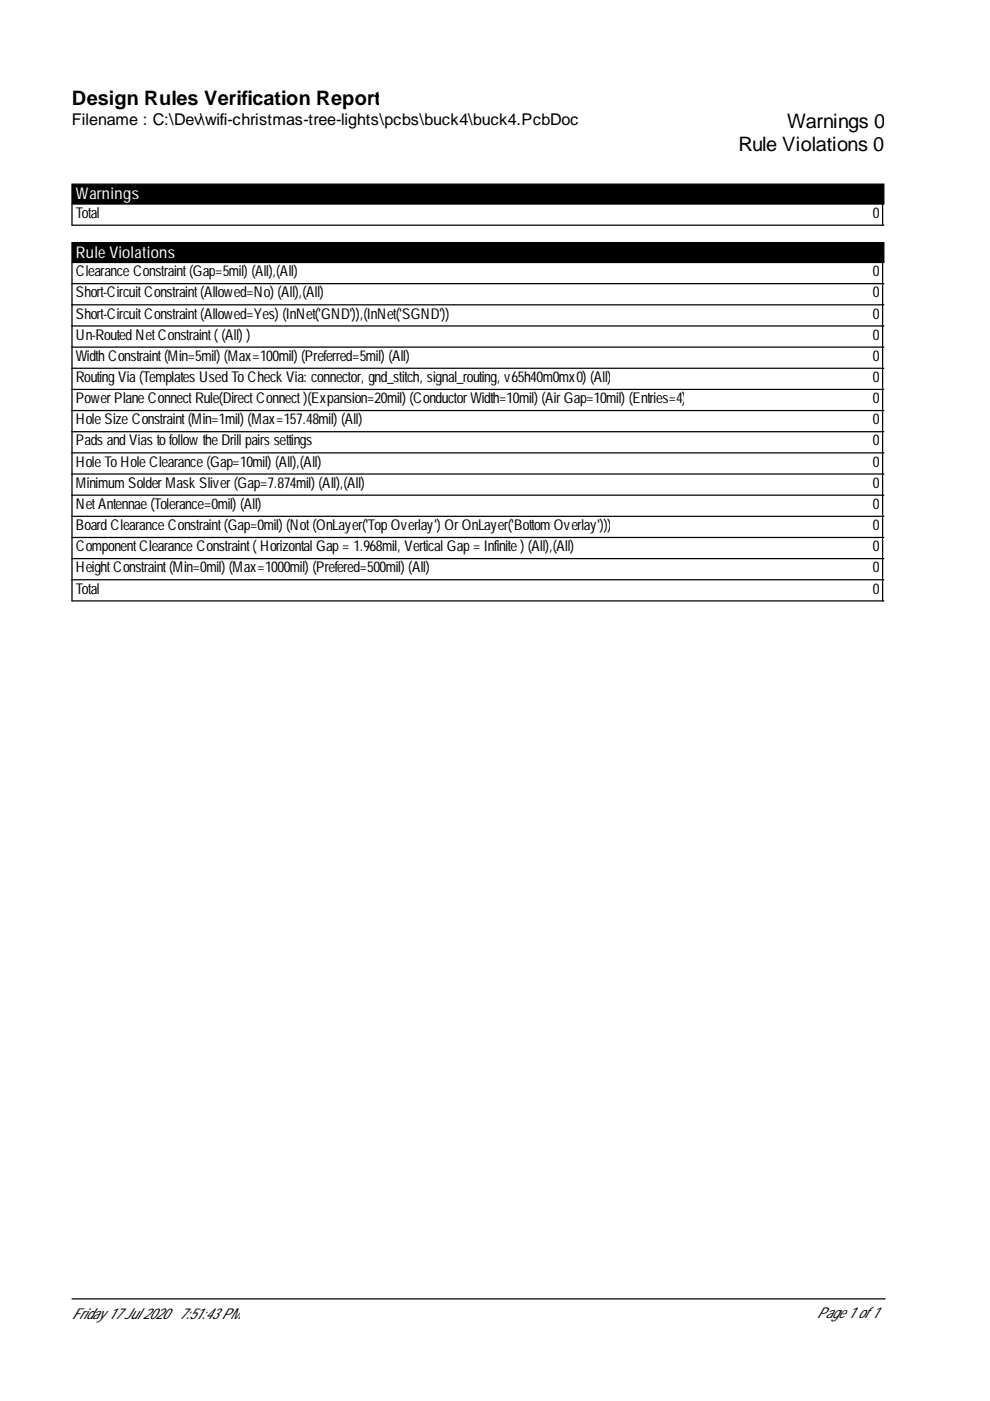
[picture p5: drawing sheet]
<svg xmlns="http://www.w3.org/2000/svg" width="210mm" height="297mm" viewBox="0 0 210 297" stroke-linecap="round" stroke-linejoin="round" font-family="sans-serif">
<defs><g id="words">
<g font-size="4.2">
<text x="15.3" y="22.3">Design Rules Verification Report</text>
<text x="166.9" y="27">Warnings 0</text>
<text x="156.6" y="32">Rule Violations 0</text>
</g>
<text font-size="3.4" x="15.3" y="26.6">Filename : C:\Dev\wifi-christmas-tree-lights\pcbs\buck4\buck4.PcbDoc</text>
<g font-size="3.4" fill="#fff">
<text x="16.1" y="42.2">Warnings</text>
<text x="16.1" y="54.6">Rule Violations</text>
</g>
<g font-size="3.2">
<text x="16.1" y="46.2">Total</text>
<text x="185" y="46.2">0</text>
<text x="16.1" y="58.6">Clearance Constraint(Gap=5mil) (All),(All)</text>
<text x="185" y="58.6">0</text>
<text x="16.1" y="63.1">Short-CircuitConstraint(Allowed=No) (All),(All)</text>
<text x="185" y="63.1">0</text>
<text x="16.1" y="67.5">Short-CircuitConstraint(Allowed=Yes) (InNet('GND')),(InNet('SGND'))</text>
<text x="185" y="67.5">0</text>
<text x="16.1" y="72">Un-RoutedNetConstraint((All) )</text>
<text x="16.1" y="76.5">WidthConstraint(Min=5mil) (Max=100mil) (Preferred=5mil) (All)</text>
<text x="185" y="72">0</text>
<text x="185" y="76.5">0</text>
<text x="16.1" y="81">RoutingVia (Templates UsedToCheckVia: connector, gnd_stitch, signal_routing, v65h40m0mx0) (All)</text>
<text x="185" y="81">0</text>
<text x="16.1" y="85.5">PowerPlaneConnectRule(DirectConnect)(Expansion=20mil) (ConductorWidth=10mil) (AirGap=10mil) (Entries=4)</text>
<text x="16.1" y="90">HoleSize Constraint(Min=1mil) (Max=157.48mil) (All)</text>
<text x="185" y="85.5">0</text>
<text x="185" y="90">0</text>
<text x="16.1" y="94.5">Pads andVias tofollowtheDrill pairs settings</text>
<text x="185" y="94.5">0</text>
<text x="16.1" y="98.9">HoleToHoleClearance(Gap=10mil) (All),(All)</text>
<text x="185" y="98.9">0</text>
<text x="16.1" y="103.4">MinimumSolderMaskSliver(Gap=7.874mil) (All),(All)</text>
<text x="16.1" y="107.9">NetAntennae(Tolerance=0mil) (All)</text>
<text x="185" y="103.4">0</text>
<text x="185" y="107.9">0</text>
<text x="16.1" y="112.4">BoardClearanceConstraint(Gap=0mil) (Not(OnLayer('TopOverlay') OrOnLayer('BottomOverlay')))</text>
<text x="185" y="112.4">0</text>
<text x="16.1" y="116.9">ComponentClearance Constraint(Horizontal Gap= 1.968mil, Vertical Gap= Infinite) (All),(All)</text>
<text x="185" y="116.9">0</text>
<text x="16.1" y="121.4">HeightConstraint(Min=0mil) (Max=1000mil) (Prefered=500mil) (All)</text>
<text x="16.1" y="125.8">Total</text>
<text x="185" y="121.4">0</text>
<text x="185" y="125.8">0</text>
<text x="15.3" y="279.6">Friday17Jul 2020</text>
<text x="38" y="279.6">7:51:43PM</text>
<text x="173.2" y="279.3">Page1 of1</text>
</g>
</g></defs>
<path d="M15.3 39h172.1v4.3h-172.1zM15.3 51.4h172.1v4.3h-172.1z" fill="#000" stroke="#000" stroke-width=".26"/>
<g fill="none" stroke="#000" stroke-width=".26">
<path d="M15.3 43.3v4.4h172.1M15.3 55.7v71.7h172.1M187.1 43.3v4.4M187.1 55.7v71.7M15.3 60.1h172.1M15.3 64.6h172.1M15.3 69.1h172.1M15.3 73.6h172.1M15.3 78.1h172.1M15.3 82.6h172.1M15.3 87h172.1M15.3 91.5h172.1"/>
<path d="M15.3 96h172.1M15.3 100.5h172.1M15.3 105h172.1M15.3 109.5h172.1M15.3 114h172.1M15.3 118.4h172.1M15.3 122.9h172.1M15.3 275.4h172.4"/>
</g>
<use href="#words"/>
</svg>
